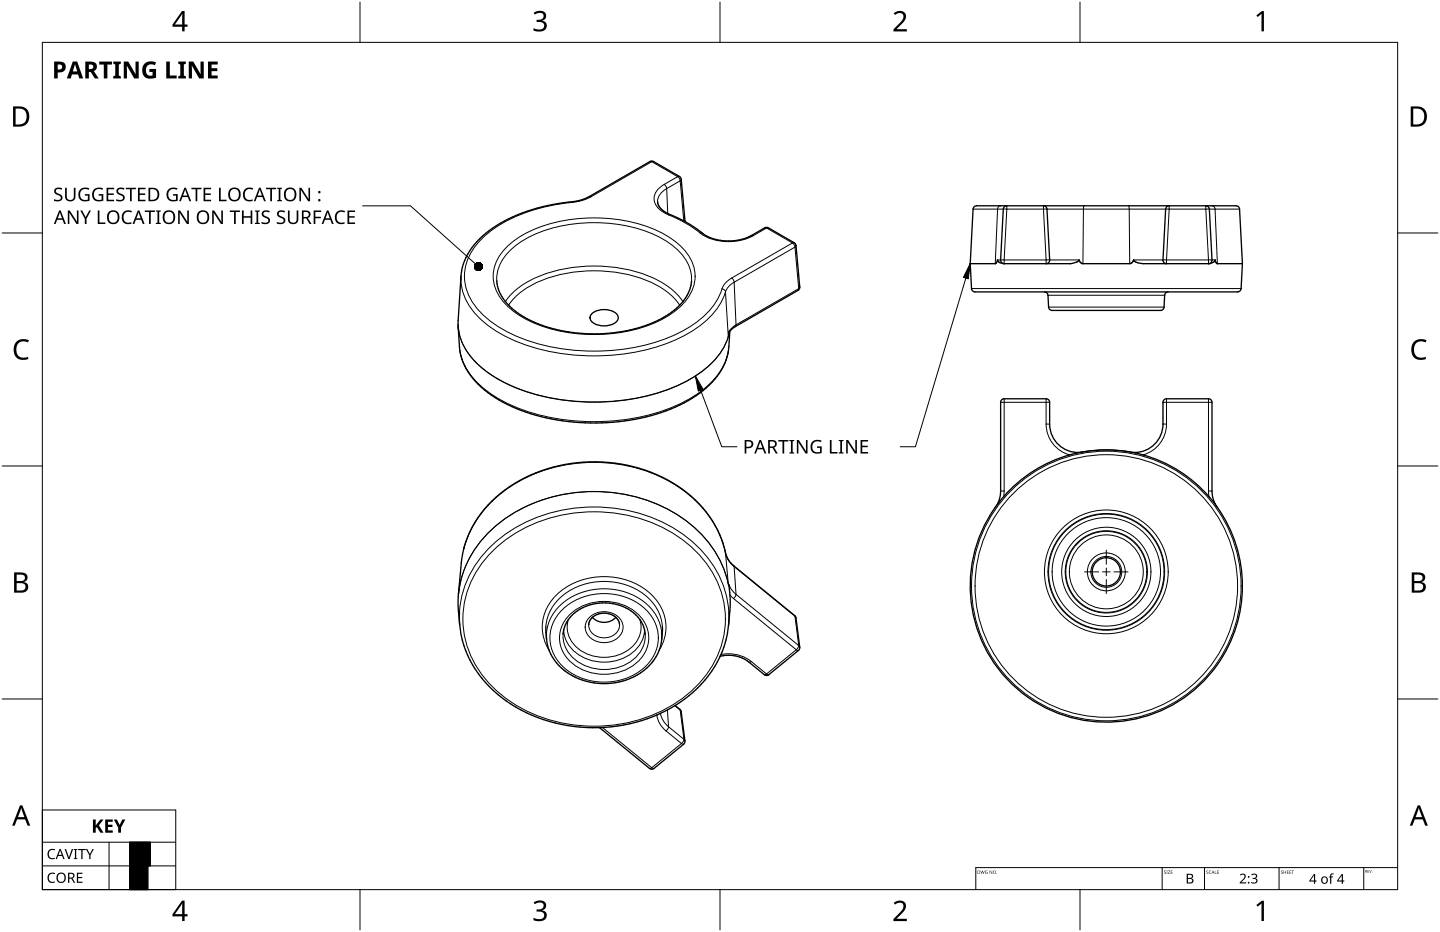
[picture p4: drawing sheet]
<svg xmlns="http://www.w3.org/2000/svg" width="432mm" height="279mm" viewBox="0 0 432 279" stroke-linecap="round" stroke-linejoin="round" font-family="sans-serif">
<g fill="none" stroke="#000" stroke-width=".3">
<path d="M176.7 58.9l.5 .1M177.2 59a14.1 14.1 0 0 1-5.6 1.7M194.9 48.4l.5 .1M195.4 48.5l7.8 4.5M195.4 48.5l-18.2 10.5M196 48.4l-.6 .1M199.2 55.3a4.5 4.5 0 0 0-2.6 6.1l1.6 1.7 2.3 1.3M199.2 55.3l.5 .6 .2 .6M199.9 56.5a4.5 4.5 0 0 0-2.7 4M199.9 56.5l.3 7.5M203.2 53l.5 .5 .3 .7M203.2 53l-4 2.3"/>
<path d="M203.7 52.9l-.5 .1M204 54.2l1 12M204 54.2l-4.1 2.3M204.3 53.7l-.3 .5M152.4 73.6a37.4 37.4 0 0 1 23.3-8.2 43.2 43.2 0 0 1 25.5 6 14.5 14.5 0 0 1 7.2 11.4 13.4 13.4 0 0 1-5.8 10.3 41.2 41.2 0 0 1-26.9 7.1 37.4 37.4 0 0 1-23.3-8.2 11.5 11.5 0 0 1-3-14.7l.9-1.3zM171.5 60.5l.1 .2M171.6 60.7a47.4 47.4 0 0 0-25.5 9.4 15.9 15.9 0 0 0-6.4 15.9 22.2 22.2 0 0 0 11.9 13.2 61.5 61.5 0 0 0 41.9 4.2 37.7 37.7 0 0 0 19.8-11 16.7 16.7 0 0 0 3.2-5.8M200.5 64.4a36.5 36.5 0 0 1 9.5 5.5M200.9 64.3l-.4 .1M205.4 66.2l-.1 .2M210 69.9a15.7 15.7 0 0 0 15.8 .8M210 69.9h.7"/>
<path d="M225.3 70.6l.5 .1M229.3 68.3h.6M229.9 68.3l-4.1 2.4M229.9 68.3l7.7 4.5M230.4 68.3h-.5M237.6 72.8l.6 .6 .2 .7M237.6 72.8l-18.2 10.6M238.2 72.8h-.6M238.4 74.1l-18.3 10.5M238.4 74.1l1.1 12.4M238.7 73.6l-.3 .5M290.9 79h7.5"/>
<path d="M290.9 79.1h7.5M291.8 62.7h10.1M298.4 79v.1M298.6 78.9l-.2 .1M298.6 78.9h.1M299.1 78.1l-.7 1M300 61.7a.96 .96 0 0 0-.9 1l-.7 16.3M301.1 77.9h-2l-.5 1M301.1 77.9h12.6M301.1 77.9v1.1M301.9 62.7h11M301.9 62.7l-.8 15.2"/>
<path d="M301.9 61.7v1M312.9 62.7l.8 15.2M312.9 61.7v1M312.9 62.7h37.7M313.7 77.9h9.9l.5 .8 .6 .3M313.7 77.9v1.1M323.5 78.1l.5 .7 .7 .3M324.7 79v.1M324.7 79h14.1M324.7 79.1h14.1M325.1 61.7l-.2 1-.2 16.3M338.4 61.7l.2 1 .2 16.3"/>
<path d="M338.8 79v.1M340 78.1l-.7 .8-.5 .2M349.8 77.9h-9.9l-.5 .8-.6 .3M349.8 77.9h12.6M349.8 77.9v1.1M350.6 62.7l-.8 15.2M350.6 62.7h11M350.6 61.7v1M361.6 62.7h10.1M361.6 62.7l.8 15.2M361.6 61.7v1M362.4 77.9h2l.6 1.1"/>
<path d="M362.4 77.9v1.1M363.5 61.7a.96 .96 0 0 1 .8 1l.7 16.3M364.3 78.1l.6 .9M364.9 79h.1M364.9 79l.1 .1M365 79v.1M365 79h7.5M365 79.1h7.5M137.4 97.3a17.9 17.9 0 0 0 7.7 13.5 52.3 52.3 0 0 0 30.2 9.6 59.1 59.1 0 0 0 32.9-7.5 22.8 22.8 0 0 0 10.2-12M137.5 99.1a19.9 19.9 0 0 0 9.4 13.1 57.8 57.8 0 0 0 34 8.3 55.2 55.2 0 0 0 28.9-8.6 21.2 21.2 0 0 0 8.6-10.9M138.2 83.9a17.5 17.5 0 0 0 7.6 13.2 51.2 51.2 0 0 0 29.5 9.5 57.9 57.9 0 0 0 32.2-7.3 22.3 22.3 0 0 0 10-11.8M149 84.2a11.6 11.6 0 0 1 4.3-9.5 36.1 36.1 0 0 1 22.5-7.9 41.7 41.7 0 0 1 24.5 5.8 14 14 0 0 1 7.1 11v.6"/>
<path d="M152.5 91.5a25.2 25.2 0 0 1 16-9.3 42.9 42.9 0 0 1 29 3.6l2.5 1.7a16.1 16.1 0 0 1 3.8 4M204.8 90.4a26.2 26.2 0 0 0-16.6-9.6 44.5 44.5 0 0 0-30.1 3.7l-1.4 .9a18.2 18.2 0 0 0-5.2 5M216.5 86.6l.8 .4 .2 .5M217.5 87.5l.9 13.4M218.6 99.6l-.2 1.1M218.6 99.6l-.2 1.4M218.6 99.5v.1M219.4 83.4l.5 .5 .2 .7M219.4 83.4l-1.7 1.2-1.2 2M220.1 84.6l-1.5 1.1-1.1 1.8M220.1 84.6l.6 12.8M220.7 97.4a4.2 4.2 0 0 0-2.1 2.2"/>
<path d="M220.7 97.4l-.2 .5M239.5 86.5l-.2 .6M239.5 86.5l-18.8 10.9M239.8 86l-.3 .5M291.3 86.5h80.9M314.2 88.5h35M314.4 92.1h34.7M137.9 105.1a19.7 19.7 0 0 0 9.3 13 57.3 57.3 0 0 0 33.8 8.3 54.5 54.5 0 0 0 28.1-8.3 20.4 20.4 0 0 0 9.3-12.9M218.4 100.9v.1M218.4 100.7v.2M218.4 100.7h.1M301.1 119.5v27.7"/>
<path d="M313.7 119.5v7.6M349.8 119.5v7.6M362.4 119.5v27.7M300 120.6h14.8M313.7 127.1a9.6 9.6 0 0 0 7 9.3M313.7 127.1h1.1M324.7 135.5h.1M338.8 135.5a40.8 40.8 0 0 0-14.1 0M338.8 135.5h.1M348.7 120.6h14.7M348.7 127.1h1.1M349.8 127.1a9.6 9.6 0 0 1-7.1 9.3"/>
<path d="M300 147.2h1.1M301.1 147.2l-.1 1.7M362.4 147.2l.1 1.7M362.4 147.2h1M138.2 174a34.8 34.8 0 0 1 21.1-22.9 47.9 47.9 0 0 1 47.9 6.1 31.7 31.7 0 0 1 11.2 17.8M139.1 164.5a34.9 34.9 0 0 1 22.8-23.1 46.7 46.7 0 0 1 44.7 6.9 31 31 0 0 1 10.9 17.4M147 165.9a44.1 44.1 0 0 1 39.1-11.8 39.3 39.3 0 0 1 27.3 17.1 27.6 27.6 0 0 1-5.7 35.6 45.5 45.5 0 0 1-44.9 8.4 35.3 35.3 0 0 1-22.6-21.1 27.6 27.6 0 0 1 6.8-28.2zM217.5 165.7h.1M217.5 165.7l1.1 2.5 1.5 1.6M217.5 165.7l.9 9.3M218.4 175.1l.2 .5M218.4 175v.2"/>
<path d="M218.4 175.1a34 34 0 0 0-18.9-22.8 48.1 48.1 0 0 0-49.4 4.2 31.1 31.1 0 0 0-12.7 22.4M218.4 175v.1M218.4 175.2h.1M218.4 175.2l.2 .2M218.6 175.4h.1M218.6 175.4l.8 1.5 1.3 1.3M218.6 175.6h.1M218.9 178.4l1.1 1M220 179.4l18.8 15.4M220.1 169.7v.1M220.1 169.8l18.3 14.9M220.1 169.8l.6 8.4"/>
<path d="M220.7 178.2l-.7 1.2M220.7 178.2l18.8 15.3M137.8 183.5a31.8 31.8 0 0 1 16.3-25 47.5 47.5 0 0 1 52 2.7 30.7 30.7 0 0 1 12.4 22.4M168.6 182.8a18.6 18.6 0 0 1 26 1 11.7 11.7 0 0 1-3.1 17.7 18.7 18.7 0 0 1-23.8-2.9 11.4 11.4 0 0 1 .9-15.8zM168.9 190a9.7 9.7 0 0 0 6.8 9.7 13.7 13.7 0 0 0 16.5-4.6 8.5 8.5 0 0 0 1.3-5M169 188.7a10.6 10.6 0 0 0 9.4 9.5 12.9 12.9 0 0 0 14.1-6.1l.7-2.1 .1-1.2M170.7 184.4a15.2 15.2 0 0 1 21.8 1 9.6 9.6 0 0 1-3 14.3 15.3 15.3 0 0 1-19.6-2.6 9.4 9.4 0 0 1 .8-12.7zM176.8 185a6.3 6.3 0 0 1 9.7 1.4 4.6 4.6 0 0 1-4.3 6.2 5.4 5.4 0 0 1-6.7-4.6 4.2 4.2 0 0 1 1.3-3zM185.8 187.1a4.3 4.3 0 0 1-5.5 4 3.9 3.9 0 0 1-3.8-3.9M191.9 185.8a8.1 8.1 0 0 1-4.4 9.6 12.5 12.5 0 0 1-16.1-3.1 7.6 7.6 0 0 1-1-6.5M197.8 194.8a13.1 13.1 0 0 0-4.1-18 21.4 21.4 0 0 0-27.3 2 12.9 12.9 0 0 0-1.8 16M198.4 189.9a14.7 14.7 0 0 0-10.7-12.4 19.4 19.4 0 0 0-21.5 6.1 12.3 12.3 0 0 0-2.3 6.5"/>
<path d="M198.6 187.8a14.8 14.8 0 0 0-10.9-12.4 19.7 19.7 0 0 0-21.7 6 12.5 12.5 0 0 0-2.3 6.5M216.1 196.2a11.2 11.2 0 0 1 9.1 2.1M225.2 198.3l-.6 .2M225.2 198.3l4.7 3.8M238.3 184.6l.1 .1M238.4 184.7l1.1 8.8M238.4 184.7l.3 .5M238.8 194.8l-8.9 7.3M238.8 194.8l.6 .2M239.5 193.5l-.7 1.3M239.5 193.5l.3 .5M180.6 218.1l14.8 12.1"/>
<path d="M197 214.3a7.3 7.3 0 0 0 2.7 4.8M198 213.8l.7 1.9 1.8 2.2M199.7 219.1l4.6 3.8M200.1 212.8l.4 5.1M200.5 217.9l4.6 3.7M200.5 217.9l-.8 1.2M202.4 211.5l1.6 1.3M203.9 212.7l.1 .1M204 212.8l.3 .5M204 212.8l1.1 8.8M229.9 202.1l-.7 .2M229.9 202.1l.6 .2"/>
<path d="M195.4 230.2l.7 .2M195.4 230.2l-.6 .2M204.3 222.9l.7 .2M204.3 222.9l-8.9 7.3M205.1 221.6l.3 .5M205.1 221.6l-.8 1.3"/>
<circle cx="331.7" cy="175.7" r="40.4"/>
<circle cx="331.7" cy="171.4" r="17.3"/>
<circle cx="331.7" cy="171.4" r="18.6"/>
<circle cx="331.7" cy="171.4" r="12.1"/>
<circle cx="331.7" cy="171.4" r="13.4"/>
<circle cx="331.7" cy="171.4" r="5.7"/>
<circle cx="331.7" cy="171.4" r="4.6"/>
<circle cx="331.7" cy="171.4" r="11.1"/>
<circle cx="331.7" cy="171.4" r="12.3"/>
<circle cx="331.7" cy="171.4" r="16.3"/>
<circle cx="331.7" cy="171.4" r="17.5"/>
<circle cx="331.7" cy="175.7" r="39.4"/>
</g>
<g fill="none" stroke="#000" stroke-width=".4">
<path d="M197.2 60.5a5.8 5.8 0 0 0 4.5 4.1l3.7 1.8M205.4 66.4l6.4 4.3 3.4 1.2 3.5 .3 3.6-.4 2.3-.8 5.3-2.8 8.3 4.6 .4 .6 1.2 12.6-.3 .9-19 11-1.7 1.4M205.4 66.4l-1.3-13.1-8.1-4.9-.8-.1-19.6 11.2-2.4 .7-7.5 1.1-5.8 1.4-5.7 2.1-5.1 2.7-4.7 3.5-1.8 2-1.6 2-1.2 2.2-.9 2.2-.5 2.1-.2 2.4M292.1 62l.7-.3h77.8a1.06 1.06 0 0 1 1.1 1l.8 16.3-.3 7.5a1.06 1.06 0 0 1-1.1 1h-78.7a1.06 1.06 0 0 1-1.1-1l-.4-7.5 .9-16.3zM299.1 77.9h.1M299.1 77.9l.6 .8 1.3 .3h19.9l2-.5 .7-.6M301.9 61.7a1.06 1.06 0 0 0-1.1 1l-.8 15.2 .4 .9 .7 .2M312.9 61.7a1.06 1.06 0 0 1 1.1 1l.8 15.3-.3 .6-.8 .4M323.6 77.9h.1M339.9 77.9h.1M350.6 61.7a1.06 1.06 0 0 0-1.1 1l-.8 15.3 .2 .6 .9 .4M361.6 61.7a1.06 1.06 0 0 1 1 1l.8 15.2-.4 .9-.6 .2"/>
<path d="M364.4 77.9v.1a1.91 1.91 0 0 1-1.9 1h-19.8l-1.8-.3-1-.8M364.4 77.9h.1M137.4 97.4l.1 1.7M137.4 97.9l.5 7.2M138.2 82.8l-.8 14.5M149 84.2v.1a14.8 14.8 0 0 0 8.3 10.8l5.6 2.6 6.2 1.6 7.3 .8 7-.3 6.8-1.2 6.2-2.1 2.6-1.4 2.4-1.5 2-1.7 1.6-1.7a10.7 10.7 0 0 0 2.4-5.9M177.6 93.9a6 6 0 0 1 7.5 .4 1.96 1.96 0 0 1-1.6 3 5.4 5.4 0 0 1-6.5-1.6 1.67 1.67 0 0 1 .6-1.8zM218.6 99.4h.1M218.6 99.4v.1M218.6 99.5h.1M218.8 99.3l-.2 .2M218.9 99.3l-.5 5.9"/>
<path d="M350.3 87.5a1.06 1.06 0 0 0-1.1 1l-.1 3.6a1.06 1.06 0 0 1-1.1 1h-32.5a1.06 1.06 0 0 1-1.1-1l-.2-3.6a1.06 1.06 0 0 0-1-1M137.9 105.2l.6 2.6M218.4 105.2l-.5 2.2-.8 2-2.5 4-3.5 3.5-4.7 3.2-5.6 2.7-6.4 2-6.8 1.4-7.1 .6-7.2-.2-7-.8-6.7-1.6-6.1-2.3-5.3-2.9-4.3-3.3-3.3-3.9-1.1-1.8-1-2.2M323.5 135.6a8.5 8.5 0 0 1-8.7-8.5v-6.5l-.3-.6-.5-.4-12.9-.1-.8 .5-.3 .6v27.2l-.3 1.7-.6 1.6M339.9 135.6a8.5 8.5 0 0 0 8.8-8.5v-6.5l.2-.6 .6-.4 12.9-.1 .8 .5 .2 .6 .1 27.2 .2 1.7 .7 1.6M340 135.7h.1M340 135.7l-.5-.1a40.8 40.8 0 0 0-40.3 15.4M340 135.7a41.3 41.3 0 0 1 24.6 15.8M298.4 152.1h.1M298.4 152.1a40.8 40.8 0 0 0 33.3 64.4 40.8 40.8 0 0 0 33.3-64.4M299.1 151l-.7 1.1M299.2 151h-.1"/>
<path d="M364.6 151.5h.1M364.6 151.5l.3 .3M364.9 151.8h.1M364.9 151.8l.1 .3M365 152.1h.1M137.4 178.9v3.3l.5 5.2M138.2 174l-.8 4.8M139.1 164.5l-.7 3.7-.9 10M216.7 162.6l-2.4-5.4-3.3-4.6-4.1-4.2-5-3.5-5.4-2.8-6.3-2.1-6.5-1.2-6.7-.3-6.7 .6-6.5 1.5-6.1 2.5-5.2 3-4.7 3.8-3.8 4.4-2.9 4.8-2 5.4M216.7 162.6h.1M216.7 162.6l1.2 4.1 1.5 2.3 19.2 16 1.1 9.6-9.2 7.7a1.06 1.06 0 0 1-1.3 0l-4.6-3.8a10.1 10.1 0 0 0-8.7-1.8M218.6 175.4h.1"/>
<path d="M218.6 175.4v.2M218.6 175.6h.1M218.6 175.6l.4 5.6-.5 6.2M137.8 183.5l.1 4 .7 4.3M138.6 191.8l2 5.4 3.1 5.2 4.2 4.6 5.3 4.1 6 3.2 6.6 2.3 7 1.3 7 .2M163.7 187.9l.2 3.8M163.9 190.1l.3 3.4M176.5 187.2h.1M184.6 185.1a5.1 5.1 0 0 0-8 1.6l-.1 .5M184.6 185.1h.1M184.6 185.1l.8 .9 .4 1.1M184.7 185.1a4.8 4.8 0 0 1-7 0"/>
<path d="M193.4 189.9l.1 .2a11.1 11.1 0 0 0-10.8-9.3h-3l-3 .6a10.4 10.4 0 0 0-7.8 8.6v-.1M198.1 193.5l-.9 2.5-1.2 2-1.7 1.9-2.2 1.8-2.3 1.3-2.8 1.1-2.6 .6-3.1 .2-2.8-.1-3-.6-2.8-1.1-2.3-1.2-2.1-1.7-1.9-2-1.2-2.1-1-2.5M198.4 189.9l-.3 3.6M198.6 187.8l-.2 3.9M215.9 196.8l-2.3 4.1-3 3.9-3.7 3.5-4.5 3.2M217.7 191.8l-1.8 5M218.5 183.6v4l-.8 4.2M202.4 211.5l1.5 1.2 .4 .6 1 9.4-9.2 7.7a1.06 1.06 0 0 1-1.3 0l-15-12.3M202.4 211.5l-5.1 2.7-5.6 2-5.8 1.3-6.1 .6"/>
<circle cx="331.7" cy="171.4" r="4.2"/>
</g>
<path d="M12.7 12.7h406.4v254h-406.4z" fill="none" stroke="#000" stroke-width=".3"/>
<path d="M107.9 .6v12.1M215.9 .6v12.1M323.8 .6v12.1M.6 69.9h12.1M419.1 69.9h12.1M.6 139.7h12.1M419.1 139.7h12.1M.6 209.6h12.1M419.1 209.6h12.1M107.9 266.7v12.1M215.9 266.7v12.1M323.8 266.7v12.1" fill="none" stroke="#000" stroke-width=".3"/>
<g fill="#000">
<path d="M160 3.9a2.36 2.36 0 0 1 3.7 .5 1.49 1.49 0 0 1-1.2 1.8 1.62 1.62 0 0 1 1.5 1.8 1.62 1.62 0 0 1-1.8 1.4l-2.2-.3v-.7a2.16 2.16 0 0 0 3.2-.5 1.23 1.23 0 0 0-1.7-1.3h-.6v-.7a1.55 1.55 0 0 0 2.1-1.1 1.51 1.51 0 0 0-2.6-.4zM268 4a2.07 2.07 0 0 1 2.1-.8 2.07 2.07 0 0 1 1.6 1.7 4 4 0 0 1-1.6 2.6l-1.2 1.2h3v.7h-4v-.6l1.6-1.6a2.6 2.6 0 0 0 1.2-2.9 1.64 1.64 0 0 0-2.3 .2zM376.7 4.6l1.7-1.3h.6v6.1h-.7v-5.3l-1.2 1zM4.9 102.5a3.4 3.4 0 0 1 3.8-.5l-.3 .7a2.3 2.3 0 0 0-2.7 .1 2.3 2.3 0 0 0-.8 2.5 2.15 2.15 0 0 0 3.2 1.8l.4-.1v.7a3 3 0 0 1-3.5-.4 3 3 0 0 1-.8-3.4zM424 102.5a3.4 3.4 0 0 1 3.8-.5l-.3 .7a2.3 2.3 0 0 0-2.7 .1 2.3 2.3 0 0 0-.8 2.5 2.15 2.15 0 0 0 3.2 1.8l.4-.1v.7a3 3 0 0 1-3.5-.4 3 3 0 0 1-.8-3.4zM160 270.6a2.36 2.36 0 0 1 3.7 .5 1.49 1.49 0 0 1-1.2 1.8 1.62 1.62 0 0 1 1.5 1.8 1.62 1.62 0 0 1-1.8 1.4l-2.2-.3v-.7a2.16 2.16 0 0 0 3.2-.5 1.23 1.23 0 0 0-1.7-1.3h-.6v-.7a1.55 1.55 0 0 0 2.1-1.1 1.51 1.51 0 0 0-2.6-.4zM268 270.7a2.07 2.07 0 0 1 2.1-.8 2.07 2.07 0 0 1 1.6 1.7 4 4 0 0 1-1.6 2.6l-1.2 1.2h3v.7h-4v-.6l1.6-1.6a2.6 2.6 0 0 0 1.2-2.9 1.64 1.64 0 0 0-2.3 .2zM376.7 271.3l1.7-1.3h.6v6.1h-.7v-5.3l-1.2 1z"/>
<path d="M54.6 3.3h.8v4.1h.8v.6h-.8v1.4h-.8v-1.4h-2.9v-.6zM54.6 4.1l-2.2 3.3h2.2z"/>
<path d="M3.9 31.9h1.9a3 3 0 0 1 3 3.1 3 3 0 0 1-3.2 3h-1.7zM4.7 32.6v4.7h.8a2.39 2.39 0 0 0 2.5-2.1 2.39 2.39 0 0 0-2-2.6z"/>
<path d="M423 31.9h1.9a3 3 0 0 1 3 3.1 3 3 0 0 1-3.2 3h-1.7zM423.8 32.6v4.7h.8a2.39 2.39 0 0 0 2.5-2.1 2.39 2.39 0 0 0-2-2.6z"/>
<path d="M4.2 171.6h1.8a1.71 1.71 0 0 1 2.2 1.8 1.39 1.39 0 0 1-1.1 1.1 1.64 1.64 0 0 1 1.3 2 1.64 1.64 0 0 1-2 1.2h-2.2zM5 174.8v2.2h1.2a1.15 1.15 0 0 0 1.5-1.1 1.15 1.15 0 0 0-1.5-1.1zM5 172.3v1.9h1.1a1.04 1.04 0 0 0 1.4-1.1 1.04 1.04 0 0 0-1.5-.8z"/>
<path d="M423.3 171.6h1.8a1.71 1.71 0 0 1 2.2 1.8 1.39 1.39 0 0 1-1.1 1.1 1.64 1.64 0 0 1 1.3 2 1.64 1.64 0 0 1-2 1.2h-2.2zM424.1 174.8v2.2h1.2a1.15 1.15 0 0 0 1.5-1.1 1.15 1.15 0 0 0-1.5-1.1zM424.1 172.3v1.9h1.1a1.04 1.04 0 0 0 1.4-1.1 1.04 1.04 0 0 0-1.5-.8z"/>
<path d="M6 241.4h.7l2.4 6.1h-.8l-.8-1.9h-2.4l-.7 1.9h-.8zM6.3 242.2l-.9 2.8h1.9z"/>
<path d="M425.1 241.4h.7l2.4 6.1h-.8l-.8-1.9h-2.4l-.7 1.9h-.8zM425.4 242.2l-.9 2.8h1.9z"/>
<path d="M54.6 270h.8v4.1h.8v.6h-.8v1.4h-.8v-1.4h-2.9v-.6zM54.6 270.8l-2.2 3.3h2.2z"/>
</g>
<path d="M348.5 260.1v6.6M361.2 260.1v6.6M383.5 260.1v6.6M408.9 260.1v6.6M419.1 260.1h-126.5v6.6" fill="none" stroke="#000" stroke-width=".3"/>
<g fill="#000">
<path d="M294 261l.3 .8 .3-.8 .3 .8 .4-.8-.3 1-.4-.9-.3 .9zM295.5 261.1l.6-.1-.5 .1-.1 .4 .3 .4 .2-.1v-.2l-.2-.2h.4v.5l-.8-.1zM296.7 261l.7 .8 .1-.8v1l-.6-.8-.2 .8zM349.1 261.1l.5-.1-.4 .2 .2 .2a.31 .31 0 0 1 .2 .5 .31 .31 0 0 1-.6-.1 .23 .23 0 0 0 .4 .1 .23 .23 0 0 0 0-.3l-.3-.2zM349.8 261h.3v1h-.3zM350.2 261h.7l-.5 .9 .5 .1h-.7l.5-.9zM351.1 261h.5l-.4 .1v.3h.4l-.4 .1v.4l.4 .1h-.5zM361.8 261.1l.5-.1-.4 .2 .2 .2a.31 .31 0 0 1 .2 .5 .31 .31 0 0 1-.6-.1 .23 .23 0 0 0 .4 .1 .23 .23 0 0 0 0-.3l-.3-.2zM362.6 261.1h.5a.39 .39 0 0 0-.5 .4 .39 .39 0 0 0 .6 .3h-.6zM364.3 261l.1 .9 .4 .1h-.5zM365 261h.5l-.4 .1v.3h.4l-.4 .1v.4l.4 .1h-.5zM371.8 262.2a1.01 1.01 0 0 1 1.6 0 1.01 1.01 0 0 1-.4 1.6l-.8 .7h1.5v.3h-2v-.3l1.1-1a.69 .69 0 0 0 .3-1.1 .69 .69 0 0 0-1.1 .1z"/>
<path d="M375.2 262.2a.96 .96 0 0 1 1.2-.4 .96 .96 0 0 1 .5 1.2l-.5 .3a.82 .82 0 0 1 .7 1 .82 .82 0 0 1-1.1 .6l-.8-.2v-.3l.6 .2a.6 .6 0 0 0 .9-.5 .6 .6 0 0 0-.8-.6h-.3v-.3h.3a.58 .58 0 0 0 .7-.8 .58 .58 0 0 0-1-.1l-.2 .1zM384.1 261.1l.6-.1-.5 .2 .2 .2a.31 .31 0 0 1 .2 .5 .31 .31 0 0 1-.5-.1 .23 .23 0 0 0 .3 .1 .23 .23 0 0 0 .1-.3l-.4-.2zM384.9 261l.1 .4h.5l.1-.4v1l-.1-.5h-.5l-.1 .5zM385.9 261h.5l-.4 .1v.3h.4l-.4 .1v.4l.4 .1h-.5zM386.7 261h.5l-.4 .1v.3h.4l-.4 .1v.4l.4 .1h-.5zM387.3 261h.7l-.3 .1v.9l-.1-.9zM399 262l1-.1-.1 .3-.5-.1-.2 .3v.4h.6v.2h-.6v1.9h-.4v-1.9h-.3l.3-.3zM410.1 260.8h.4l-.3 .1v.3h.3l-.3 .1v.3h.3h-.4zM410.6 260.8l.4 .7 .3-.7-.3 .8z"/>
<path d="M293.1 261l.8 .2-.2 .7-.6 .1zM293.3 261.1v.8l.3-.1 .2-.5z"/>
<path d="M297.7 261.5a.49 .49 0 0 1 .9 0 .49 .49 0 0 1-.9 0zM297.9 261.5a.36 .36 0 0 0 .7 0 .36 .36 0 0 0-.7 0z"/>
<path d="M355.9 261.9h.8a.75 .75 0 0 1 1 .4 .75 .75 0 0 1-.5 1 .79 .79 0 0 1 .7 1 .79 .79 0 0 1-1 .6h-1zM356.2 263.5v1h.6a.55 .55 0 0 0 .7-.5 .55 .55 0 0 0-.7-.5zM356.2 262.3v.9h.6a.5 .5 0 0 0 .6-.5 .5 .5 0 0 0-.7-.4z"/>
<path d="M363.6 261l.5 1-.2-.3h-.4l-.2 .3zM363.7 261.1l-.2 .4h.4z"/>
<path d="M394 262h.4v2h.4v.3h-.4v.6h-.4v-.6h-1.4v-.3zM394 262.4l-1 1.6h1z"/>
<path d="M396 263.9a1.1 1.1 0 0 1 2.2 0 1.1 1.1 0 0 1-2.2 0zM396.8 263.1a.8 .8 0 0 0-.3 1.1 .8 .8 0 0 0 1.1 .3l.2-.5a.71 .71 0 0 0-.2-.8 .71 .71 0 0 0-.8-.1z"/>
<path d="M402.3 262h.4v2h.4v.3h-.4v.6h-.4v-.6h-1.4v-.3zM402.3 262.4l-1 1.6h1z"/>
<path d="M409.4 260.8h.2a.23 .23 0 0 1 .3 .2 .23 .23 0 0 1-.2 .3l.3 .3-.4-.3-.2 .3zM409.5 260.9v.3h.3z"/>
<circle cx="298.9" cy="261.9" r=".09"/>
<circle cx="374.4" cy="264.6" r=".26"/>
<circle cx="374.5" cy="262.9" r=".27"/>
<circle cx="411.4" cy="261.6" r=".07"/>
</g>
<g fill="#000">
<path d="M14.6 254.9l1.1-.4 .8 .2-.1 .3a1.22 1.22 0 0 0-1.8 1.1 1.22 1.22 0 0 0 1.8 1v.4a1.59 1.59 0 0 1-2-.5 1.59 1.59 0 0 1 .2-2.1zM19.4 254.5h.4l.9 2.6 .8-2.6h.4l-1 3.1h-.4zM22.1 254.5h1.1v.2l-.3 .1v2.4l.3 .1v.3h-1.1v-.3l.4-.1v-2.4l-.4-.1zM23.4 254.5h2.3v.4h-.9v2.7h-.4v-2.7h-1zM25.7 254.5h.5l.8 1.5 .7-1.5h.5l-1.1 1.9v1.2h-.3v-1.2zM27.9 245.7h.8v1.8l1.4-1.8h.9l-1.3 1.7 1.3 2.2h-.9l-1-1.6-.4 .2v1.4h-.8zM31.5 245.7h2.3v.7h-1.4v.8h1.3v.7h-1.3v1h1.4v.7h-2.3zM34.1 245.7h.9l.9 1.6 .8-1.6h.9l-1.3 2.4v1.5h-.9v-1.5zM14.6 262l1.1-.4 .8 .2-.1 .3a1.22 1.22 0 0 0-1.8 1.1 1.22 1.22 0 0 0 1.8 1.1v.3a1.59 1.59 0 0 1-2-.5 1.59 1.59 0 0 1 .2-2.1zM23.1 261.6h1.6v.4h-1.3v.9h1.3v.3h-1.3v1.1h1.3v.4h-1.6z"/>
<path d="M17.9 254.5h.3l1.2 3.1h-.4l-.4-1h-1.2l-.3 1h-.4zM18 254.9l-.5 1.4h1z"/>
<path d="M17.3 262a1.48 1.48 0 0 1 2.1 .1 1.48 1.48 0 0 1-.1 2.1 1.48 1.48 0 0 1-2.1 0l-.3-1.2zM17.7 262.2a1.27 1.27 0 0 0-.4 1.3 1.27 1.27 0 0 0 1 .9 1.18 1.18 0 0 0 1-1.5 1.18 1.18 0 0 0-1.6-.7z"/>
<path d="M20.4 261.6h.8a.87 .87 0 0 1 1.1 .6 .87 .87 0 0 1-.6 1.1l.9 1.4h-.5l-.7-1.3h-.6v1.3h-.4zM20.8 262v1.1h.4a.58 .58 0 0 0 .8-.6 .58 .58 0 0 0-.8-.5z"/>
</g>
<path d="M12.7 242.8h40v23.9h-40zM12.7 252.5h40M12.7 259.6h40M32.7 252.5v14.2" fill="none" stroke="#000" stroke-width=".3"/>
<g fill="#000">
<path d="M29.8 18.5h3.8v.9h-1.4v4.1h-1.1v-4.1h-1.3zM33.9 18.5h2.3v.6l-.6 .3v3.2l.6 .3v.6h-2.3v-.6l.7-.3v-3.2l-.7-.3zM37.1 18.5h1.4l2.2 3.7-.1-3.7h1v5h-1.4l-2.2-3.8 .1 3.8h-1zM43.3 19.1l.9-.5a3.7 3.7 0 0 1 2.6 .1l-.4 .9a1.74 1.74 0 0 0-2.5 .7 1.74 1.74 0 0 0 1.2 2.4l.7-.1v-1h-1v-.9h2v2.6a2.83 2.83 0 0 1-3.9-1l-.2-1.9zM49.8 18.5h1.1v4.1h2.1v.9h-3.2zM53.4 18.5h2.3v.6l-.6 .3v3.2l.6 .3v.6h-2.3v-.6l.7-.3v-3.2l-.7-.3zM56.6 18.5h1.4l2.2 3.7-.1-3.7h1v5h-1.4l-2.2-3.8 .1 3.8h-1zM62.4 18.5h2.9v.8h-1.9v1.2h1.8v.8h-1.8v1.3h1.9v.9h-2.9zM16.4 56.7a1.91 1.91 0 0 1 2.2-.2l-.1 .4-.5-.2a.77 .77 0 0 0-1.2 .4 .77 .77 0 0 0 .8 1 1.22 1.22 0 0 1 1.1 1.5 1.22 1.22 0 0 1-1.7 .8l-.8-.2v-.5l.2 .1a1.14 1.14 0 0 0 1.8-.5l-.2-.5-.5-.3a1.23 1.23 0 0 1-1.1-1.8zM19.5 56.3h.5v2.6a1.05 1.05 0 0 0 1.1 1 1.05 1.05 0 0 0 1-1v-2.6h.5v2.6a1.56 1.56 0 0 1-1.5 1.5 1.56 1.56 0 0 1-1.6-1.5zM24.1 56.8a2.59 2.59 0 0 1 2.7-.3l-.2 .4a1.67 1.67 0 0 0-2.6 1.3 1.67 1.67 0 0 0 2.3 1.6v-1.2h-.8v-.4h1.4v2a2.21 2.21 0 0 1-3.3-1.2l-.1-.2a2.31 2.31 0 0 1 .6-2zM28.2 56.8a2.59 2.59 0 0 1 2.7-.3l-.2 .4a1.67 1.67 0 0 0-2.5 1.3 1.67 1.67 0 0 0 2.3 1.6v-1.2h-.9v-.4h1.4v2a2.21 2.21 0 0 1-3.3-1.2v-.2a2.32 2.32 0 0 1 .5-2z"/>
<path d="M35.1 56.7a1.91 1.91 0 0 1 2.2-.2l-.2 .4-.5-.2a.77 .77 0 0 0-1.2 .4 .77 .77 0 0 0 .9 1 1.22 1.22 0 0 1 1.1 1.5 1.22 1.22 0 0 1-1.8 .8l-.8-.2v-.5l.3 .1a1.14 1.14 0 0 0 1.8-.5l-.2-.5-.6-.3a1.23 1.23 0 0 1-1-1.8zM50.5 56.8a2.59 2.59 0 0 1 2.7-.3l-.2 .4a1.67 1.67 0 0 0-2.5 1.3 1.67 1.67 0 0 0 2.3 1.6v-1.2h-.9v-.4h1.4v2a2.21 2.21 0 0 1-3.3-1.2v-.2a2.32 2.32 0 0 1 .5-2zM73.4 56.8a2.26 2.26 0 0 1 2.5-.3l-.2 .4a1.58 1.58 0 0 0-1.9 .2 1.58 1.58 0 0 0-.3 1.9 1.54 1.54 0 0 0 2.3 .8v.4a2.12 2.12 0 0 1-2.7-.7 2.12 2.12 0 0 1 .3-2.7zM20.3 63.1h.6l2.2 3.4v-3.4h.4v4h-.6l-2.1-3.3v3.3h-.5zM24.1 63.1h.5l1.1 2 1-2h.6l-1.4 2.5v1.5h-.5v-1.5zM29.3 63.1h.5v3.6h1.8v.4h-2.3zM32 56.3h2.2v.4h-1.7v1.3h1.6v.4h-1.6v1.5h1.7v.4h-2.2zM37 63.6a2.26 2.26 0 0 1 2.6-.3l-.2 .4a1.58 1.58 0 0 0-2 .2 1.58 1.58 0 0 0-.3 1.9 1.54 1.54 0 0 0 2.3 .8v.4a2.12 2.12 0 0 1-2.7-.6 2.12 2.12 0 0 1 .3-2.8zM37.7 56.3h3.1v.4h-1.3v3.6h-.5v-3.6h-1.3zM41.4 56.3h2.2v.4h-1.7v1.3h1.6v.4h-1.6v1.5h1.7v.4h-2.2zM43.4 63.1h3.1v.5h-1.3v3.5h-.5v-3.5h-1.3zM46.7 63.1h1.5v.3l-.5 .1v3.2l.5 .2v.2h-1.5v-.2l.5-.2v-3.2l-.5-.1z"/>
<path d="M53.4 63.1h.6l2.2 3.4v-3.4h.4v4h-.6l-2.1-3.3v3.3h-.5zM57.4 56.3h3v.4h-1.2v3.6h-.5v-3.6h-1.3zM61 56.3h2.3v.4h-1.7v1.3h1.6v.4h-1.6v1.5h1.7v.4h-2.3zM65.7 56.3h.5v3.6h1.7v.4h-2.2zM63.6 63.1h.6l2.2 3.4v-3.4h.4v4h-.6l-2.1-3.3v3.3h-.5zM68.9 63.1h3v.5h-1.2v3.5h-.5v-3.5h-1.3zM72.6 63.1h.5v1.7h2v-1.7h.6v4h-.6v-1.8h-2v1.8h-.5zM76.4 63.1h1.5v.3l-.5 .1v3.2l.5 .2v.2h-1.5v-.2l.5-.2v-3.2l-.5-.1zM78.7 63.5a1.91 1.91 0 0 1 2.2-.2l-.2 .4-.5-.2a.77 .77 0 0 0-1.2 .5 .77 .77 0 0 0 .9 .9 1.22 1.22 0 0 1 1 1.6 1.22 1.22 0 0 1-1.7 .7l-.8-.2v-.5l.3 .1a1.14 1.14 0 0 0 1.8-.5l-.2-.4-.6-.4a1.23 1.23 0 0 1-1-1.8zM79.8 56.3h3v.4h-1.2v3.6h-.6v-3.6h-1.2zM83.1 56.3h1.5v.3l-.5 .1v3.2l.5 .1v.3h-1.5v-.3l.5-.1v-3.2l-.5-.1zM83.3 63.5a1.91 1.91 0 0 1 2.2-.2l-.2 .4-.5-.2a.77 .77 0 0 0-1.2 .5 .77 .77 0 0 0 .9 .9 1.22 1.22 0 0 1 1 1.6 1.22 1.22 0 0 1-1.7 .7l-.8-.2v-.5l.3 .1a1.14 1.14 0 0 0 1.8-.5l-.2-.4-.6-.4a1.23 1.23 0 0 1-1-1.8z"/>
<path d="M86.3 63.1h.6v2.6a1.05 1.05 0 0 0 1 1.1 1.05 1.05 0 0 0 1.1-1.1v-2.6h.5v2.6a1.56 1.56 0 0 1-1.6 1.5 1.56 1.56 0 0 1-1.6-1.5zM89.8 56.3h.6l2.1 3.3v-3.3h.5v4h-.6l-2.2-3.3v3.3h-.4zM94.1 63.1h2.2v.5h-1.7v1.4h1.6v.4h-1.6v1.7h-.5zM100.9 63.6a2.26 2.26 0 0 1 2.6-.3l-.2 .4a1.58 1.58 0 0 0-2 .2 1.58 1.58 0 0 0-.3 1.9 1.54 1.54 0 0 0 2.3 .8v.4a2.12 2.12 0 0 1-2.6-.6 2.12 2.12 0 0 1 .2-2.8zM104.2 63.1h2.3v.5h-1.8v1.2h1.7v.5h-1.7v1.4h1.8v.4h-2.3zM233.4 131.9h3v.5h-1.3v3.6h-.5v-3.6h-1.2zM236.7 131.9h1.5v.3l-.5 .1v3.3l.5 .1v.3h-1.5v-.3l.5-.1v-3.3l-.5-.1zM238.9 131.9h.6l2.2 3.4v-3.4h.5v4.1h-.6l-2.2-3.4v3.4h-.5zM243.6 132.4a2.59 2.59 0 0 1 2.7-.3l-.1 .4a1.67 1.67 0 0 0-2.6 1.3 1.67 1.67 0 0 0 2.3 1.7v-1.2h-.9v-.5h1.4v2a2.21 2.21 0 0 1-3.3-1.2v-.2a2.32 2.32 0 0 1 .5-2zM248.8 131.9h.6v3.6h1.7v.5h-2.3zM251.5 131.9h1.5v.3l-.5 .1v3.3l.5 .1v.3h-1.5v-.3l.5-.1v-3.3l-.5-.1zM253.7 131.9h.6l2.2 3.4v-3.4h.4v4.1h-.5l-2.2-3.4v3.4h-.5z"/>
<path d="M258 131.9h2.3v.5h-1.7v1.2h1.6v.5h-1.6v1.4h1.7v.5h-2.3z"/>
<path d="M16.2 18.5h1.6a1.65 1.65 0 0 1 1.9 1.6 1.65 1.65 0 0 1-1.9 1.6h-.5v1.8h-1.1zM17.3 19.3v1.5a.85 .85 0 0 0 1.2-.2 .85 .85 0 0 0-.3-1.2z"/>
<path d="M21.8 18.4h1.3l1.8 5.1h-1.1l-.4-1.2h-1.8l-.4 1.2h-1.2zM22.5 19.2l-.7 2.2h1.4z"/>
<path d="M25.6 18.5h1.4a1.53 1.53 0 0 1 2 .9 1.53 1.53 0 0 1-.9 1.9l1.5 2.2h-1.2l-1.2-1.9h-.6v1.9h-1zM26.6 19.3v1.4a.87 .87 0 0 0 1-.1 .87 .87 0 0 0 .3-.9l-.3-.3z"/>
<path d="M44.5 56.3h1.3a2.02 2.02 0 0 1 2 2.1 2.02 2.02 0 0 1-2.1 1.9h-1.2zM45 56.7v3.2h.6a1.59 1.59 0 0 0 1.6-1.5 1.59 1.59 0 0 0-1.5-1.7z"/>
<path d="M68.9 56.8a1.99 1.99 0 0 1 2.6-.2 1.99 1.99 0 0 1 .5 2.6 1.94 1.94 0 0 1-2.5 1 1.94 1.94 0 0 1-1-2.6zM69.4 57a1.71 1.71 0 0 0 .7 2.9 1.71 1.71 0 0 0 1.6-1.3 1.71 1.71 0 0 0-.8-1.8l-.9-.1z"/>
<path d="M85.6 56.8a1.99 1.99 0 0 1 2.6-.2 1.99 1.99 0 0 1 .6 2.6 1.94 1.94 0 0 1-2.6 1 1.94 1.94 0 0 1-1-2.6zM86.1 57a1.71 1.71 0 0 0 .8 2.9 1.71 1.71 0 0 0 1.5-1.3 1.71 1.71 0 0 0-.8-1.8l-.9-.1z"/>
<path d="M17.7 63.1h.5l1.6 4h-.6l-.4-1.2h-1.7l-.4 1.2h-.5zM18 63.6l-.7 1.8h1.3z"/>
<path d="M32.6 63.6a1.99 1.99 0 0 1 2.6-.2 1.99 1.99 0 0 1 .5 2.6 1.94 1.94 0 0 1-2.6 1 1.94 1.94 0 0 1-1-2.6zM33 63.8a1.71 1.71 0 0 0 .8 3 1.71 1.71 0 0 0 1.5-1.4 1.71 1.71 0 0 0-.8-1.8l-.9-.1z"/>
<path d="M41.3 63.1h.5l1.6 4h-.6l-.5-1.2h-1.6l-.4 1.2h-.6zM41.5 63.6l-.6 1.8h1.3z"/>
<path d="M49.3 63.6a1.99 1.99 0 0 1 2.6-.2 1.99 1.99 0 0 1 .5 2.6 1.94 1.94 0 0 1-2.6 1 1.94 1.94 0 0 1-.9-2.6zM49.8 63.8a1.71 1.71 0 0 0 .7 3 1.71 1.71 0 0 0 1.5-1.4 1.71 1.71 0 0 0-.8-1.8l-.8-.1z"/>
<path d="M55.3 56.3h.5l1.5 4h-.5l-.5-1.2h-1.6l-.5 1.2h-.5zM55.5 56.8l-.6 1.8h1.3z"/>
<path d="M59.5 63.6a1.99 1.99 0 0 1 2.6-.2 1.99 1.99 0 0 1 .5 2.6 1.94 1.94 0 0 1-2.6 1 1.94 1.94 0 0 1-.9-2.6zM60 63.8a1.71 1.71 0 0 0 .7 3 1.71 1.71 0 0 0 1.5-1.4 1.71 1.71 0 0 0-.8-1.8l-.8-.1z"/>
<path d="M77.7 56.3h.4l1.6 4h-.5l-.5-1.2h-1.6l-.5 1.2h-.5zM77.9 56.8l-.6 1.8h1.2z"/>
<path d="M90.5 63.1h1.1a1.17 1.17 0 0 1 1.5 .8 1.17 1.17 0 0 1-.8 1.4l1.1 1.8h-.6l-1-1.6h-.8v1.6h-.5zM91 63.5v1.5h.6a.77 .77 0 0 0 1-.7 .77 .77 0 0 0-1-.8z"/>
<path d="M98 63.1h.5l1.6 4h-.6l-.5-1.2h-1.6l-.4 1.2h-.6zM98.2 63.6l-.6 1.8h1.3z"/>
<path d="M223.3 131.9h1.1a1.27 1.27 0 0 1 1.5 1.3 1.27 1.27 0 0 1-1.6 1.2h-.5v1.6h-.5zM223.8 132.3v1.6a1.01 1.01 0 0 0 1.1 0 1.01 1.01 0 0 0 .4-1.1l-.5-.4z"/>
<path d="M227.7 131.9h.5l1.6 4.1h-.5l-.5-1.3h-1.6l-.5 1.3h-.5zM228 132.4l-.7 1.9h1.3z"/>
<path d="M230.3 131.9h1.2a1.17 1.17 0 0 1 1.4 .8 1.17 1.17 0 0 1-.8 1.4l1.1 1.9h-.6l-.9-1.7h-.9v1.7h-.5zM230.8 132.3v1.6h.7a.77 .77 0 0 0 .9-.8 .77 .77 0 0 0-1-.8z"/>
<circle cx="95.8" cy="57.6" r=".38"/>
<circle cx="95.8" cy="60" r=".36"/>
</g>
<g fill="#000" stroke="#000" stroke-width=".3">
<path d="M142.3 79.9h1.2zM142.3 80l1.2-.1zM142.3 79.8l1.2 .1zM142.3 79.7l1.2 .2zM142.3 79.6l1.2 .3zM142.4 79.6l1.1 .3zM142.4 79.5l1.1 .4zM142.4 79.4l1.1 .5zM142.5 79.4l1 .5zM142.5 79.3l1 .6zM142.5 79.2l1 .7zM142.6 79.2l.9 .7z"/>
<path d="M142.6 79.1l.9 .8zM142.7 79.1l.8 .8zM142.7 79l.8 .9zM142.8 79l.7 .9zM142.8 78.9l.7 1zM142.9 78.9l.6 1zM143 78.9l.5 1zM143 78.8l.5 1.1zM143.1 78.8l.4 1.1zM143.2 78.8l.3 1.1zM143.3 78.8l.2 1.1zM143.4 78.8l.1 1.1z"/>
<path d="M143.5 78.8v1.1zM143.6 78.8l-.1 1.1zM143.7 78.8l-.2 1.1zM143.8 78.8l-.3 1.1zM143.9 78.8l-.4 1.1zM143.9 78.9l-.4 1zM144 78.9l-.5 1zM144.1 78.9l-.6 1zM144.1 79l-.6 .9zM144.2 79l-.7 .9zM144.2 79.1l-.7 .8zM144.3 79.1l-.8 .8z"/>
<path d="M143.5 79.9l.8-.8zM143.5 79.9l.8-.7zM143.5 79.9l.9-.7zM143.5 79.9l.9-.6zM143.5 79.9l1-.6zM143.5 79.9l1-.5zM143.5 79.9l1-.4zM143.5 79.9l1-.3zM143.5 79.9l1.1-.3zM143.5 79.9l1.1-.2zM143.5 79.9l1.1-.1zM143.5 79.9l1.1 .1z"/>
<path d="M143.5 79.9h1.1zM142.3 80.1l1.2-.2zM142.3 80.2l1.2-.3zM142.4 80.2l1.1-.3zM142.4 80.3l1.1-.4zM142.4 80.4l1.1-.5zM142.4 80.5l1.1-.6zM142.5 80.5l1-.6zM142.5 80.6l1-.7zM142.6 80.6l.9-.7zM142.6 80.7l.9-.8zM143.5 79.9l-.9 .8z"/>
<path d="M143.5 79.9l-.8 .8zM143.5 79.9l-.8 .9zM143.5 79.9l-.7 .9zM143.5 79.9l-.7 1zM143.5 79.9l-.6 1zM143.5 79.9l-.5 1zM143.5 79.9l-.5 1.1zM143.5 79.9l-.4 1.1zM143.5 79.9l-.3 1.1zM143.5 79.9l-.2 1.1zM143.5 79.9l-.1 1.1zM143.5 79.9l-.1 1.2z"/>
<path d="M143.5 79.9v1.2zM143.5 79.9l.1 1.2zM143.5 79.9l.1 1.1zM143.5 79.9l.2 1.1zM143.5 79.9l.3 1.1zM143.5 79.9l.4 1.1zM143.5 79.9l.4 1zM143.5 79.9l.5 1zM143.5 79.9l.6 1zM143.5 79.9l.6 .9zM143.5 79.9l.7 .9zM143.5 79.9l.7 .8z"/>
<path d="M143.5 79.9l.8 .8zM143.5 79.9l.8 .7zM143.5 79.9l.9 .7zM143.5 79.9l.9 .6zM143.5 79.9l1 .6zM143.5 79.9l1 .5zM143.5 79.9l1 .4zM143.5 79.9l1 .3zM143.5 79.9l1.1 .3zM143.5 79.9l1.1 .2zM290.9 79l-.5 4.6-1.5-.4zM208.5 112.7l2.3 4-1.4 .5z"/>
</g>
<path d="M108.7 61.7h14.4l19.9 17.8M290.9 79l-16.4 54.9h-4.6M208.5 112.7l7.9 21.2h4.6" fill="none" stroke="#000" stroke-width=".3"/>
<path d="M325.2 171.4h4.3M330.6 171.4h2.3M331.7 164.9v4.3M331.7 170.3v2.3M331.7 173.7v4.3M334 171.4h4.3" fill="none" stroke="#000" stroke-width=".3"/>
<g fill="#000" stroke="#000" stroke-width=".3">
<path d="M38.9 252.5h6.2v7.1h-6.2z" fill-rule="evenodd"/>
<path d="M38.9 259.6h5.4v7.1h-5.4z" fill-rule="evenodd"/>
</g>
<path d="M38.9 252.5h6.2v7.1h-6.2zM38.9 259.6h5.4v7.1h-5.4z" fill="none" stroke="#000" stroke-width=".3"/>
</svg>
